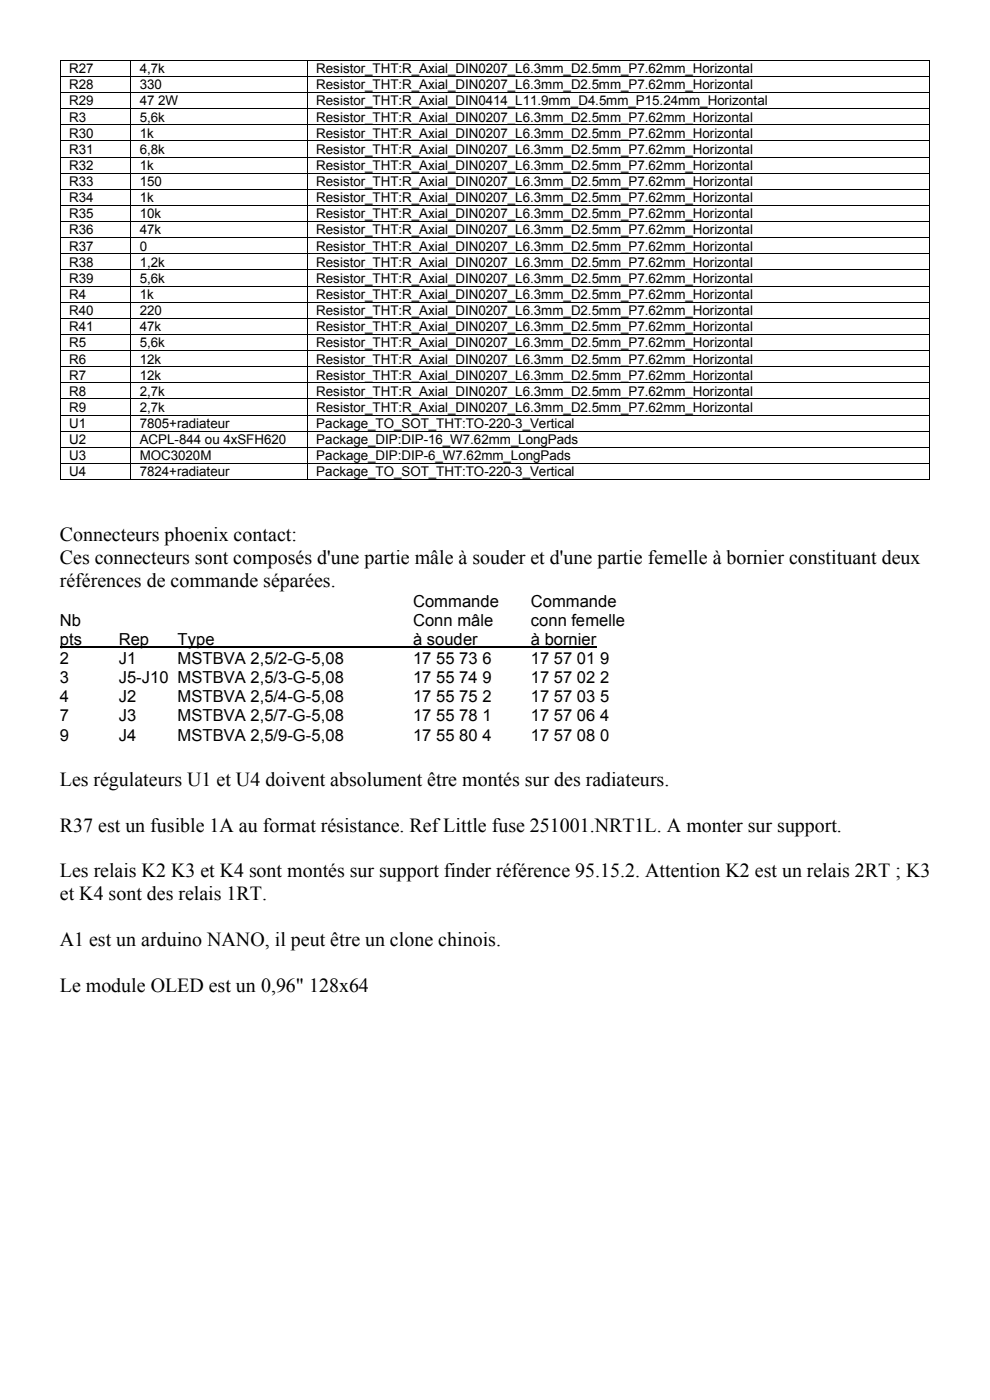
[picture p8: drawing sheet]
<svg xmlns="http://www.w3.org/2000/svg" width="210mm" height="297mm" viewBox="0 0 210 297" stroke-linecap="round" stroke-linejoin="round" font-family="sans-serif">
<defs><g id="words">
<g font-size="4.2">
<text x="12.7" y="114.8">Connecteurs phoenix contact:</text>
<text x="12.7" y="119.6">Ces connecteurs sont composés d'une partie mâle à souder et d'une partie femelle à bornier constituant deux</text>
<text x="12.7" y="124.5">références de commande séparées.</text>
<text x="12.7" y="166.7">Les régulateurs U1 et U4 doivent absolument être montés sur des radiateurs.</text>
<text x="12.7" y="176.4">R37 est un fusible 1A au format résistance. Ref Little fuse 251001.NRT1L. A monter sur support.</text>
<text x="12.7" y="186.1">Les relais K2 K3 et K4 sont montés sur support finder référence 95.15.2. Attention K2 est un relais 2RT ; K3</text>
<text x="12.7" y="191">et K4 sont des relais 1RT.</text>
<text x="12.7" y="200.7">A1 est un arduino NANO, il peut être un clone chinois.</text>
<text x="12.7" y="210.5">Le module OLED est un 0,96&quot; 128x64</text>
</g>
<g font-size="3.5">
<text x="87.6" y="128.7">Commande</text>
<text x="112.6" y="128.7">Commande</text>
<text x="12.7" y="132.8">Nb</text>
<text x="12.7" y="136.8">pts</text>
<text x="25.2" y="136.8">Rep</text>
<text x="37.7" y="136.8">Type</text>
<text x="87.6" y="132.8">Conn mâle</text>
<text x="87.6" y="136.8">à souder</text>
<text x="112.6" y="132.8">conn femelle</text>
<text x="112.6" y="136.8">à bornier</text>
<text x="12.7" y="140.9">2</text>
<text x="25.2" y="140.9">J1</text>
<text x="37.7" y="140.9">MSTBVA 2,5/2-G-5,08</text>
<text x="87.6" y="140.9">17 55 73 6</text>
<text x="112.6" y="140.9">17 57 01 9</text>
<text x="12.7" y="144.9">3</text>
<text x="12.7" y="149">4</text>
<text x="25.2" y="144.9">J5-J10 MSTBVA 2,5/3-G-5,08</text>
<text x="25.2" y="149">J2</text>
<text x="37.7" y="149">MSTBVA 2,5/4-G-5,08</text>
<text x="87.6" y="144.9">17 55 74 9</text>
<text x="87.6" y="149">17 55 75 2</text>
<text x="112.6" y="144.9">17 57 02 2</text>
<text x="112.6" y="149">17 57 03 5</text>
<text x="12.7" y="153">7</text>
<text x="25.2" y="153">J3</text>
<text x="37.7" y="153">MSTBVA 2,5/7-G-5,08</text>
<text x="87.6" y="153">17 55 78 1</text>
<text x="112.6" y="153">17 57 06 4</text>
<text x="12.7" y="157.1">9</text>
<text x="25.2" y="157.1">J4</text>
<text x="37.7" y="157.1">MSTBVA 2,5/9-G-5,08</text>
<text x="87.6" y="157.1">17 55 80 4</text>
<text x="112.6" y="157.1">17 57 08 0</text>
</g>
<g font-size="2.8">
<text x="14.7" y="15.5">R27</text>
<text x="29.6" y="15.5">4,7k</text>
<text x="67.1" y="15.5">Resistor_THT:R_Axial_DIN0207_L6.3mm_D2.5mm_P7.62mm_Horizontal</text>
<text x="14.7" y="19">R28</text>
<text x="14.7" y="22.4">R29</text>
<text x="29.6" y="19">330</text>
<text x="29.6" y="22.4">47 2W</text>
<text x="67.1" y="19">Resistor_THT:R_Axial_DIN0207_L6.3mm_D2.5mm_P7.62mm_Horizontal</text>
<text x="67.1" y="22.4">Resistor_THT:R_Axial_DIN0414_L11.9mm_D4.5mm_P15.24mm_Horizontal</text>
<text x="14.7" y="25.8">R3</text>
<text x="14.7" y="29.2">R30</text>
<text x="29.6" y="25.8">5,6k</text>
<text x="29.6" y="29.2">1k</text>
<text x="67.1" y="25.8">Resistor_THT:R_Axial_DIN0207_L6.3mm_D2.5mm_P7.62mm_Horizontal</text>
<text x="67.1" y="29.2">Resistor_THT:R_Axial_DIN0207_L6.3mm_D2.5mm_P7.62mm_Horizontal</text>
<text x="14.7" y="32.6">R31</text>
<text x="29.6" y="32.6">6,8k</text>
<text x="67.1" y="32.6">Resistor_THT:R_Axial_DIN0207_L6.3mm_D2.5mm_P7.62mm_Horizontal</text>
<text x="14.7" y="36.1">R32</text>
<text x="14.7" y="39.5">R33</text>
<text x="29.6" y="36.1">1k</text>
<text x="29.6" y="39.5">150</text>
<text x="67.1" y="36.1">Resistor_THT:R_Axial_DIN0207_L6.3mm_D2.5mm_P7.62mm_Horizontal</text>
<text x="67.1" y="39.5">Resistor_THT:R_Axial_DIN0207_L6.3mm_D2.5mm_P7.62mm_Horizontal</text>
<text x="14.7" y="42.9">R34</text>
<text x="14.7" y="46.3">R35</text>
<text x="29.6" y="42.9">1k</text>
<text x="29.6" y="46.3">10k</text>
<text x="67.1" y="42.9">Resistor_THT:R_Axial_DIN0207_L6.3mm_D2.5mm_P7.62mm_Horizontal</text>
<text x="67.1" y="46.3">Resistor_THT:R_Axial_DIN0207_L6.3mm_D2.5mm_P7.62mm_Horizontal</text>
<text x="14.7" y="49.7">R36</text>
<text x="14.7" y="53.2">R37</text>
<text x="29.6" y="49.7">47k</text>
<text x="29.6" y="53.2">0</text>
<text x="67.1" y="49.7">Resistor_THT:R_Axial_DIN0207_L6.3mm_D2.5mm_P7.62mm_Horizontal</text>
<text x="67.1" y="53.2">Resistor_THT:R_Axial_DIN0207_L6.3mm_D2.5mm_P7.62mm_Horizontal</text>
<text x="14.7" y="56.6">R38</text>
<text x="29.6" y="56.6">1,2k</text>
<text x="67.1" y="56.6">Resistor_THT:R_Axial_DIN0207_L6.3mm_D2.5mm_P7.62mm_Horizontal</text>
<text x="14.7" y="60">R39</text>
<text x="14.7" y="63.4">R4</text>
<text x="29.6" y="60">5,6k</text>
<text x="29.6" y="63.4">1k</text>
<text x="67.1" y="60">Resistor_THT:R_Axial_DIN0207_L6.3mm_D2.5mm_P7.62mm_Horizontal</text>
<text x="67.1" y="63.4">Resistor_THT:R_Axial_DIN0207_L6.3mm_D2.5mm_P7.62mm_Horizontal</text>
<text x="14.7" y="66.8">R40</text>
<text x="14.7" y="70.3">R41</text>
<text x="29.6" y="66.8">220</text>
<text x="29.6" y="70.3">47k</text>
<text x="67.1" y="66.8">Resistor_THT:R_Axial_DIN0207_L6.3mm_D2.5mm_P7.62mm_Horizontal</text>
<text x="67.1" y="70.3">Resistor_THT:R_Axial_DIN0207_L6.3mm_D2.5mm_P7.62mm_Horizontal</text>
<text x="14.7" y="73.7">R5</text>
<text x="14.7" y="77.1">R6</text>
<text x="29.6" y="73.7">5,6k</text>
<text x="29.6" y="77.1">12k</text>
<text x="67.1" y="73.7">Resistor_THT:R_Axial_DIN0207_L6.3mm_D2.5mm_P7.62mm_Horizontal</text>
<text x="67.1" y="77.1">Resistor_THT:R_Axial_DIN0207_L6.3mm_D2.5mm_P7.62mm_Horizontal</text>
<text x="14.7" y="80.6">R7</text>
<text x="14.7" y="83.9">R8</text>
<text x="29.6" y="80.6">12k</text>
<text x="29.6" y="83.9">2,7k</text>
<text x="67.1" y="80.6">Resistor_THT:R_Axial_DIN0207_L6.3mm_D2.5mm_P7.62mm_Horizontal</text>
<text x="67.1" y="83.9">Resistor_THT:R_Axial_DIN0207_L6.3mm_D2.5mm_P7.62mm_Horizontal</text>
<text x="14.7" y="87.4">R9</text>
<text x="29.6" y="87.4">2,7k</text>
<text x="67.1" y="87.4">Resistor_THT:R_Axial_DIN0207_L6.3mm_D2.5mm_P7.62mm_Horizontal</text>
<text x="14.7" y="90.8">U1</text>
<text x="14.7" y="94.2">U2</text>
<text x="29.6" y="90.8">7805+radiateur</text>
<text x="29.6" y="94.2">ACPL-844 ou 4xSFH620</text>
<text x="67.1" y="90.8">Package_TO_SOT_THT:TO-220-3_Vertical</text>
<text x="67.1" y="94.2">Package_DIP:DIP-16_W7.62mm_LongPads</text>
<text x="14.7" y="97.7">U3</text>
<text x="14.7" y="101">U4</text>
<text x="29.6" y="97.7">MOC3020M</text>
<text x="29.6" y="101">7824+radiateur</text>
<text x="67.1" y="97.7">Package_DIP:DIP-6_W7.62mm_LongPads</text>
<text x="67.1" y="101">Package_TO_SOT_THT:TO-220-3_Vertical</text>
</g>
</g></defs>
<g fill="#000">
<path d="M12.7 12.7h.2v.2h-.2zM12.7 16.1h.2v.2h-.2zM12.7 19.6h.2v.1h-.2zM27.6 12.7h.2v.2h-.2zM27.6 16.1h.2v.2h-.2zM27.6 19.6h.2v.1h-.2zM65.1 12.7h.2v.2h-.2zM65.1 16.1h.2v.2h-.2zM65.1 19.6h.2v.1h-.2zM197.1 12.7h.2v.2h-.2zM197.1 16.1h.2v.2h-.2zM197.1 19.6h.2v.1h-.2z"/>
<path d="M12.7 22.9h.2v.2h-.2zM12.7 26.4h.2v.1h-.2zM12.7 29.8h.2v.2h-.2zM12.7 33.2h.2v.2h-.2zM12.7 36.7h.2v.1h-.2zM27.6 22.9h.2v.2h-.2zM27.6 26.4h.2v.1h-.2zM27.6 29.8h.2v.2h-.2zM27.6 33.2h.2v.2h-.2zM27.6 36.7h.2v.1h-.2zM65.1 22.9h.2v.2h-.2zM65.1 26.4h.2v.1h-.2z"/>
<path d="M65.1 29.8h.2v.2h-.2zM65.1 33.2h.2v.2h-.2zM65.1 36.7h.2v.1h-.2zM197.1 22.9h.2v.2h-.2zM197.1 26.4h.2v.1h-.2zM197.1 29.8h.2v.2h-.2zM197.1 33.2h.2v.2h-.2zM197.1 36.7h.2v.1h-.2zM12.7 40.1h.2v.2h-.2zM12.7 43.5h.2v.1h-.2zM12.7 46.9h.2v.2h-.2zM12.7 50.3h.2v.2h-.2z"/>
<path d="M12.7 53.8h.2v.1h-.2zM12.7 57.2h.2v.2h-.2zM27.6 40.1h.2v.2h-.2zM27.6 43.5h.2v.1h-.2zM27.6 46.9h.2v.2h-.2zM27.6 50.3h.2v.2h-.2zM27.6 53.8h.2v.1h-.2zM27.6 57.2h.2v.2h-.2zM65.1 40.1h.2v.2h-.2zM65.1 43.5h.2v.1h-.2zM65.1 46.9h.2v.2h-.2zM65.1 50.3h.2v.2h-.2z"/>
<path d="M65.1 53.8h.2v.1h-.2zM65.1 57.2h.2v.2h-.2zM197.1 40.1h.2v.2h-.2zM197.1 43.5h.2v.1h-.2zM197.1 46.9h.2v.2h-.2zM197.1 50.3h.2v.2h-.2zM197.1 53.8h.2v.1h-.2zM197.1 57.2h.2v.2h-.2zM12.7 60.6h.2v.2h-.2zM12.7 64h.2v.2h-.2zM12.7 67.4h.2v.2h-.2zM12.7 70.9h.2v.1h-.2z"/>
<path d="M12.7 74.3h.2v.2h-.2zM12.7 77.7h.2v.2h-.2zM27.6 60.6h.2v.2h-.2zM27.6 64h.2v.2h-.2zM27.6 67.4h.2v.2h-.2zM27.6 70.9h.2v.1h-.2zM27.6 74.3h.2v.2h-.2zM27.6 77.7h.2v.2h-.2zM65.1 60.6h.2v.2h-.2zM65.1 64h.2v.2h-.2zM65.1 67.4h.2v.2h-.2zM65.1 70.9h.2v.1h-.2z"/>
<path d="M65.1 74.3h.2v.2h-.2zM65.1 77.7h.2v.2h-.2zM197.1 60.6h.2v.2h-.2zM197.1 64h.2v.2h-.2zM197.1 67.4h.2v.2h-.2zM197.1 70.9h.2v.1h-.2zM197.1 74.3h.2v.2h-.2zM197.1 77.7h.2v.2h-.2zM12.7 81.2h.2v.1h-.2zM12.7 84.5h.2v.2h-.2zM12.7 88h.2v.1h-.2zM12.7 91.4h.2v.2h-.2z"/>
<path d="M12.7 94.8h.2v.2h-.2zM12.7 98.3h.2v.1h-.2zM27.6 81.2h.2v.1h-.2zM27.6 84.5h.2v.2h-.2zM27.6 88h.2v.1h-.2zM27.6 91.4h.2v.2h-.2zM27.6 94.8h.2v.2h-.2zM27.6 98.3h.2v.1h-.2zM65.1 81.2h.2v.1h-.2zM65.1 84.5h.2v.2h-.2zM65.1 88h.2v.1h-.2zM65.1 91.4h.2v.2h-.2z"/>
<path d="M65.1 94.8h.2v.2h-.2zM65.1 98.3h.2v.1h-.2zM197.1 81.2h.2v.1h-.2zM197.1 84.5h.2v.2h-.2zM197.1 88h.2v.1h-.2zM197.1 91.4h.2v.2h-.2zM197.1 94.8h.2v.2h-.2zM197.1 98.3h.2v.1h-.2zM12.7 101.7h.2v.2h-.2zM27.6 101.7h.2v.2h-.2zM65.1 101.7h.2v.2h-.2zM197.1 101.7h.2v.2h-.2z"/>
</g>
<g fill="none" stroke="#000" stroke-width=".21">
<path d="M12.8 12.9v3.2M12.8 16.3v3.3M12.8 19.7v3.2M12.9 12.8h14.7M12.9 16.2h14.7M12.9 19.6h14.7M27.7 12.9v3.2M27.7 16.3v3.3M27.7 19.7v3.2M27.8 12.8h37.3M27.8 16.2h37.3M27.8 19.6h37.3"/>
<path d="M65.2 12.9v3.2M65.2 16.3v3.3M65.2 19.7v3.2M65.3 12.8h131.8M65.3 16.2h131.8M65.3 19.6h131.8M197.2 12.9v3.2M197.2 16.3v3.3M197.2 19.7v3.2M12.8 23.1v3.3M12.8 26.5v3.3M12.8 30v3.2"/>
<path d="M12.8 33.4v3.3M12.8 36.8v3.3M12.9 23h14.7M12.9 26.5h14.7M12.9 29.9h14.7M12.9 33.3h14.7M12.9 36.7h14.7M27.7 23.1v3.3M27.7 26.5v3.3M27.7 30v3.2M27.7 33.4v3.3M27.7 36.8v3.3"/>
<path d="M27.8 23h37.3M27.8 26.5h37.3M27.8 29.9h37.3M27.8 33.3h37.3M27.8 36.7h37.3M65.2 23.1v3.3M65.2 26.5v3.3M65.2 30v3.2M65.2 33.4v3.3M65.2 36.8v3.3M65.3 23h131.8M65.3 26.5h131.8"/>
<path d="M65.3 29.9h131.8M65.3 33.3h131.8M65.3 36.7h131.8M197.2 23.1v3.3M197.2 26.5v3.3M197.2 30v3.2M197.2 33.4v3.3M197.2 36.8v3.3M12.8 40.3v3.2M12.8 43.6v3.3M12.8 47.1v3.2M12.8 50.5v3.3"/>
<path d="M12.8 53.9v3.3M12.8 57.4v3.2M12.9 40.2h14.7M12.9 43.6h14.7M12.9 47h14.7M12.9 50.4h14.7M12.9 53.8h14.7M12.9 57.3h14.7M27.7 40.3v3.2M27.7 43.6v3.3M27.7 47.1v3.2M27.7 50.5v3.3"/>
<path d="M27.7 53.9v3.3M27.7 57.4v3.2M27.8 40.2h37.3M27.8 43.6h37.3M27.8 47h37.3M27.8 50.4h37.3M27.8 53.8h37.3M27.8 57.3h37.3M65.2 40.3v3.2M65.2 43.6v3.3M65.2 47.1v3.2M65.2 50.5v3.3"/>
<path d="M65.2 53.9v3.3M65.2 57.4v3.2M65.3 40.2h131.8M65.3 43.6h131.8M65.3 47h131.8M65.3 50.4h131.8M65.3 53.8h131.8M65.3 57.3h131.8M197.2 40.3v3.2M197.2 43.6v3.3M197.2 47.1v3.2M197.2 50.5v3.3"/>
<path d="M197.2 53.9v3.3M197.2 57.4v3.2M12.8 60.8v3.2M12.8 64.2v3.2M12.8 67.6v3.3M12.8 71v3.3M12.8 74.5v3.2M12.8 77.9v3.3M12.9 60.7h14.7M12.9 64.1h14.7M12.9 67.5h14.7M12.9 71h14.7"/>
<path d="M12.9 74.4h14.7M12.9 77.8h14.7M27.7 60.8v3.2M27.7 64.2v3.2M27.7 67.6v3.3M27.7 71v3.3M27.7 74.5v3.2M27.7 77.9v3.3M27.8 60.7h37.3M27.8 64.1h37.3M27.8 67.5h37.3M27.8 71h37.3"/>
<path d="M27.8 74.4h37.3M27.8 77.8h37.3M65.2 60.8v3.2M65.2 64.2v3.2M65.2 67.6v3.3M65.2 71v3.3M65.2 74.5v3.2M65.2 77.9v3.3M65.3 60.7h131.8M65.3 64.1h131.8M65.3 67.5h131.8M65.3 71h131.8"/>
<path d="M65.3 74.4h131.8M65.3 77.8h131.8M197.2 60.8v3.2M197.2 64.2v3.2M197.2 67.6v3.3M197.2 71v3.3M197.2 74.5v3.2M197.2 77.9v3.3M12.8 81.3v3.2M12.8 84.7v3.3M12.8 88.1v3.3M12.8 91.6v3.2"/>
<path d="M12.8 95v3.3M12.8 98.4v3.3M12.9 81.2h14.7M12.9 84.6h14.7M12.9 88.1h14.7M12.9 91.5h14.7M12.9 94.9h14.7M12.9 98.3h14.7M27.7 81.3v3.2M27.7 84.7v3.3M27.7 88.1v3.3M27.7 91.6v3.2"/>
<path d="M27.7 95v3.3M27.7 98.4v3.3M27.8 81.2h37.3M27.8 84.6h37.3M27.8 88.1h37.3M27.8 91.5h37.3M27.8 94.9h37.3M27.8 98.3h37.3M65.2 81.3v3.2M65.2 84.7v3.3M65.2 88.1v3.3M65.2 91.6v3.2"/>
<path d="M65.2 95v3.3M65.2 98.4v3.3M65.3 81.2h131.8M65.3 84.6h131.8M65.3 88.1h131.8M65.3 91.5h131.8M65.3 94.9h131.8M65.3 98.3h131.8M197.2 81.3v3.2M197.2 84.7v3.3M197.2 88.1v3.3M197.2 91.6v3.2"/>
<path d="M197.2 95v3.3M197.2 98.4v3.3M12.9 101.8h14.7M27.8 101.8h37.3M65.3 101.8h131.8"/>
</g>
<path d="M12.7 137.3h113.8" fill="none" stroke="#000" stroke-width=".25"/>
<use href="#words"/>
</svg>
